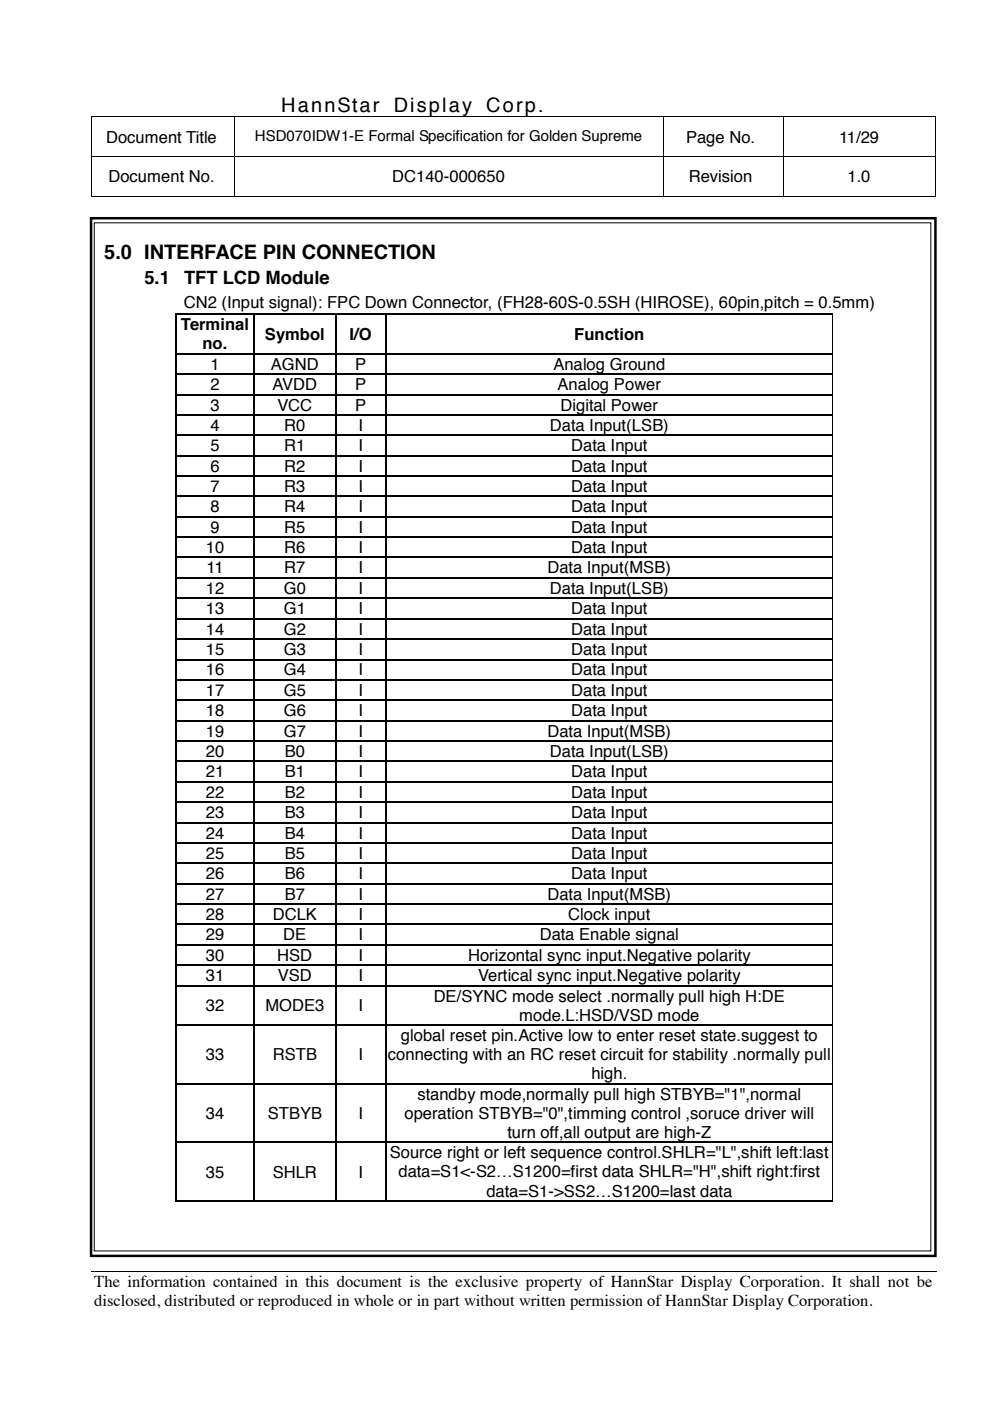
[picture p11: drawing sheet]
<svg xmlns="http://www.w3.org/2000/svg" width="210mm" height="297mm" viewBox="0 0 210 297" stroke-linecap="round" stroke-linejoin="round" font-family="sans-serif">
<defs><g id="words">
<g font-size="4.2">
<text x="59.6" y="23.8">HannStar</text>
<text x="83.5" y="23.8">Display</text>
<text x="103.1" y="23.8">Corp.</text>
<text x="22.1" y="54.9">5.0 INTERFACE PIN CONNECTION</text>
</g>
<g font-size="3.9">
<text x="30.6" y="60.2">5.1</text>
<text x="39.1" y="60.2">TFT LCD Module</text>
</g>
<g font-size="3.5">
<text x="22.5" y="30.2">Document Title</text>
<text x="145.5" y="30.2">Page No.</text>
<text x="177.9" y="30.2">11/29</text>
<text x="23" y="38.7">Document No.</text>
<text x="83.2" y="38.7">DC140-000650</text>
<text x="146" y="38.7">Revision</text>
<text x="179.7" y="38.7">1.0</text>
<text x="39" y="65.4">CN2 (Input signal): FPC Down Connector, (FH28-60S-0.5SH (HIROSE), 60pin,pitch = 0.5mm)</text>
<text x="38.4" y="70">Terminal</text>
<text x="42.9" y="74">no.</text>
<text x="56.2" y="72">Symbol</text>
<text x="74.1" y="72">I/O</text>
<text x="121.8" y="72">Function</text>
<text x="44.6" y="78.4">1</text>
<text x="44.6" y="82.7">2</text>
<text x="57.4" y="78.4">AGND</text>
<text x="57.8" y="82.7">AVDD</text>
<text x="75.3" y="82.7">P</text>
<text x="75.3" y="78.4">P</text>
<text x="117.4" y="78.4">Analog Ground</text>
<text x="118.2" y="82.7">Analog Power</text>
<text x="44.6" y="87">3</text>
<text x="58.8" y="87">VCC</text>
<text x="75.3" y="87">P</text>
<text x="118.8" y="87">Digital Power</text>
<text x="44.6" y="91.4">4</text>
<text x="44.6" y="95.7">5</text>
<text x="60.3" y="91.4">R0</text>
<text x="60.3" y="95.7">R1</text>
<text x="76" y="91.4">I</text>
<text x="76" y="95.7">I</text>
<text x="116.6" y="91.4">Data Input(LSB)</text>
<text x="121.1" y="95.7">Data Input</text>
<text x="44.6" y="100">6</text>
<text x="60.3" y="100">R2</text>
<text x="76" y="100">I</text>
<text x="121.1" y="100">Data Input</text>
<text x="44.6" y="104.3">7</text>
<text x="60.3" y="104.3">R3</text>
<text x="76" y="104.3">I</text>
<text x="121.1" y="104.3">Data Input</text>
<text x="44.6" y="108.6">8</text>
<text x="44.6" y="112.9">9</text>
<text x="60.3" y="108.6">R4</text>
<text x="60.3" y="112.9">R5</text>
<text x="76" y="108.6">I</text>
<text x="76" y="112.9">I</text>
<text x="121.1" y="108.6">Data Input</text>
<text x="121.1" y="112.9">Data Input</text>
<text x="43.6" y="117.3">10</text>
<text x="60.3" y="117.3">R6</text>
<text x="76" y="117.3">I</text>
<text x="121.1" y="117.3">Data Input</text>
<text x="43.6" y="125.9">12</text>
<text x="43.8" y="121.6">11</text>
<text x="60.2" y="125.9">G0</text>
<text x="60.3" y="121.6">R7</text>
<text x="76" y="121.6">I</text>
<text x="76" y="125.9">I</text>
<text x="116.1" y="121.6">Data Input(MSB)</text>
<text x="116.6" y="125.9">Data Input(LSB)</text>
<text x="43.6" y="130.3">13</text>
<text x="60.2" y="130.3">G1</text>
<text x="76" y="130.3">I</text>
<text x="121.1" y="130.3">Data Input</text>
<text x="43.6" y="134.6">14</text>
<text x="60.2" y="134.6">G2</text>
<text x="76" y="134.6">I</text>
<text x="121.1" y="134.6">Data Input</text>
<text x="43.6" y="138.9">15</text>
<text x="43.6" y="143.2">16</text>
<text x="60.2" y="138.9">G3</text>
<text x="60.2" y="143.2">G4</text>
<text x="76" y="138.9">I</text>
<text x="76" y="143.2">I</text>
<text x="121.1" y="138.9">Data Input</text>
<text x="121.1" y="143.2">Data Input</text>
<text x="43.6" y="147.5">17</text>
<text x="60.2" y="147.5">G5</text>
<text x="76" y="147.5">I</text>
<text x="121.1" y="147.5">Data Input</text>
<text x="43.6" y="151.8">18</text>
<text x="60.2" y="151.8">G6</text>
<text x="76" y="151.8">I</text>
<text x="121.1" y="151.8">Data Input</text>
<text x="43.6" y="156.2">19</text>
<text x="43.6" y="160.5">20</text>
<text x="60.2" y="156.2">G7</text>
<text x="60.4" y="160.5">B0</text>
<text x="76" y="160.5">I</text>
<text x="76" y="156.2">I</text>
<text x="116.1" y="156.2">Data Input(MSB)</text>
<text x="116.6" y="160.5">Data Input(LSB)</text>
<text x="43.6" y="164.8">21</text>
<text x="60.4" y="164.8">B1</text>
<text x="76" y="164.8">I</text>
<text x="121.1" y="164.8">Data Input</text>
<text x="43.6" y="169.1">22</text>
<text x="43.6" y="173.4">23</text>
<text x="60.4" y="169.1">B2</text>
<text x="60.4" y="173.4">B3</text>
<text x="76" y="169.1">I</text>
<text x="76" y="173.4">I</text>
<text x="121.1" y="169.1">Data Input</text>
<text x="121.1" y="173.4">Data Input</text>
<text x="43.6" y="177.8">24</text>
<text x="60.4" y="177.8">B4</text>
<text x="76" y="177.8">I</text>
<text x="121.1" y="177.8">Data Input</text>
<text x="43.6" y="182.1">25</text>
<text x="60.4" y="182.1">B5</text>
<text x="76" y="182.1">I</text>
<text x="121.1" y="182.1">Data Input</text>
<text x="43.6" y="186.4">26</text>
<text x="43.6" y="190.8">27</text>
<text x="60.4" y="186.4">B6</text>
<text x="60.4" y="190.8">B7</text>
<text x="76" y="186.4">I</text>
<text x="76" y="190.8">I</text>
<text x="116.1" y="190.8">Data Input(MSB)</text>
<text x="121.1" y="186.4">Data Input</text>
<text x="43.6" y="195.1">28</text>
<text x="57.8" y="195.1">DCLK</text>
<text x="76" y="195.1">I</text>
<text x="120.5" y="195.1">Clock input</text>
<text x="43.6" y="199.4">29</text>
<text x="43.6" y="203.7">30</text>
<text x="58.8" y="203.7">HSD</text>
<text x="60.1" y="199.4">DE</text>
<text x="76" y="203.7">I</text>
<text x="76" y="199.4">I</text>
<text x="99.2" y="203.7">Horizontal sync input.Negative polarity</text>
<text x="114.4" y="199.4">Data Enable signal</text>
<text x="43.6" y="208">31</text>
<text x="58.9" y="208">VSD</text>
<text x="76" y="208">I</text>
<text x="101.4" y="208">Vertical sync input.Negative polarity</text>
<text x="43.6" y="214.4">32</text>
<text x="56.3" y="214.4">MODE3</text>
<text x="76" y="214.4">I</text>
<text x="91.9" y="212.3">DE/SYNC mode select .normally pull high H:DE</text>
<text x="85" y="220.7">global reset pin.Active low to enter reset state.suggest to</text>
<text x="110.1" y="216.4">mode.L:HSD/VSD mode</text>
<text x="43.6" y="224.8">33</text>
<text x="57.8" y="224.8">RSTB</text>
<text x="76" y="224.8">I</text>
<text x="82.3" y="224.8">connecting with an RC reset circuit for stability .normally pull</text>
<text x="88.5" y="233.2">standby mode,normally pull high STBYB=&quot;1&quot;,normal</text>
<text x="125.4" y="228.9">high.</text>
<text x="43.6" y="237.2">34</text>
<text x="56.8" y="237.2">STBYB</text>
<text x="76" y="237.2">I</text>
<text x="85.8" y="237.2">operation STBYB=&quot;0&quot;,timming control ,soruce driver will</text>
<text x="82.7" y="245.6">Source right or left sequence control.SHLR=&quot;L&quot;,shift left:last</text>
<text x="107.6" y="241.3">turn off,all output are high-Z</text>
<text x="43.6" y="249.7">35</text>
<text x="57.8" y="249.7">SHLR</text>
<text x="76" y="249.7">I</text>
<text x="84.5" y="249.6">data=S1&lt;-S2…S1200=first data SHLR=&quot;H&quot;,shift right:first</text>
<text x="103.1" y="253.7">data=S1-&gt;SS2…S1200=last data</text>
<text x="20" y="272.9">The information contained in this document is the exclusive property of HannStar Display Corporation. It shall not be</text>
<text x="20" y="277">disclosed, distributed or reproduced in whole or in part without written permission of HannStar Display Corporation.</text>
</g>
<text font-size="3.2" x="54.1" y="29.9">HSD070IDW1-E Formal Specification for Golden Supreme</text>
</g></defs>
<g fill="#000">
<path d="M19.4 24.7h.2v.1h-.2zM19.4 33.1h.2v.2h-.2zM49.5 24.7h.2v.1h-.2zM49.5 33.1h.2v.2h-.2zM59.1 24.7h.1v.1h-.1zM140.5 24.7h.2v.1h-.2zM140.5 33.1h.2v.2h-.2zM165.9 24.7h.2v.1h-.2zM165.9 33.1h.2v.2h-.2zM198.2 24.7h.1v.1h-.1zM198.2 33.1h.1v.2h-.1zM19.4 41.7h.2v.1h-.2z"/>
<path d="M49.5 41.7h.2v.1h-.2zM140.5 41.7h.2v.1h-.2zM165.9 41.7h.2v.1h-.2zM198.2 41.7h.1v.1h-.1zM198.5 269.6v.1z"/>
</g>
<g fill="none" stroke="#000" stroke-width=".21">
<path d="M19.5 24.8v8.3M19.5 33.3v8.4M19.6 24.8h29.9M19.6 33.2h29.9M49.6 24.8v8.3M49.6 33.3v8.4M49.7 24.8h9.4M49.7 33.2h90.8M59.2 24.8h81.3M140.6 24.8v8.3M140.6 33.3v8.4M140.7 24.8h25.2"/>
<path d="M140.7 33.2h25.2M166 24.8v8.3M166 33.3v8.4M166.1 24.8h32.1M166.1 33.2h32.1M198.2 24.8v8.3M198.2 33.3v8.4M19.6 41.7h29.9M49.7 41.7h90.8M140.7 41.7h25.2M166.1 41.7h32.1M19.5 269.7h179"/>
</g>
<g fill="#fff">
<path d="M19.2 277.9l179.3 .1z"/>
<path d="M198.5 269.7v8.2z"/>
<path d="M198.5 277.9v.1z"/>
</g>
<path d="M19.3 46.3h179v220h-179z" fill="none" stroke="#000" stroke-width=".53"/>
<path d="M20 47.2h177.4v218h-177.4z" fill-rule="evenodd" fill="#fff"/>
<g fill="none" stroke="#000" stroke-width=".21">
<path d="M20 47.2h177.4v218h-177.4zM176.6 66.8v8.1M176.6 75.1v4.1M176.6 79.5v4M176.6 83.8v4M176.6 88.1v4.1M176.6 92.4v4.1M176.6 96.7v4.1M176.6 101v4.1M176.6 105.4v4M176.6 109.7v4M176.6 114v4.1"/>
<path d="M176.6 118.3v4.1M176.6 122.7v4M176.6 127v4.1M176.6 131.3v4.1M176.6 135.6v4.1M176.6 140v4M176.6 144.3v4M176.6 148.6v4.1M176.6 152.9v4.1M176.6 157.2v4.1M176.6 161.5v4.1M176.6 165.9v4"/>
<path d="M176.6 170.2v4.1M176.6 174.5v4.1M176.6 178.9v4M176.6 183.2v4M176.6 187.5v4.1M176.6 191.8v4.1M176.6 196.1v4.1M176.6 200.4v4.1M176.6 204.8v4M176.6 209.1v8.1M176.6 217.5v12.2M176.6 229.9v12.2"/>
<path d="M176.6 242.4v12.2"/>
</g>
<g fill="#000">
<path d="M37.2 66.5h.2v.3h-.2zM37.2 74.9h.2v.2h-.2zM37.2 79.2h.2v.3h-.2zM53.7 66.5h.3v.3h-.3zM53.7 74.9h.3v.2h-.3zM53.7 79.2h.3v.3h-.3zM71 66.5h.3v.3h-.3zM71 74.9h.3v.2h-.3zM71 79.2h.3v.3h-.3zM81.6 66.5h.3v.3h-.3zM81.6 74.9h.3v.2h-.3zM81.6 79.2h.3v.3h-.3z"/>
<path d="M176.5 66.5h.2v.3h-.2zM176.5 74.9h.2v.2h-.2zM176.5 79.2h.2v.3h-.2zM37.2 83.5h.2v.3h-.2zM37.2 87.8h.2v.3h-.2zM37.2 92.2h.2v.2h-.2zM37.2 96.5h.2v.2h-.2zM53.7 83.5h.3v.3h-.3zM53.7 87.8h.3v.3h-.3zM53.7 92.2h.3v.2h-.3zM53.7 96.5h.3v.2h-.3zM71 83.5h.3v.3h-.3z"/>
<path d="M71 87.8h.3v.3h-.3zM71 92.2h.3v.2h-.3zM71 96.5h.3v.2h-.3zM81.6 83.5h.3v.3h-.3zM81.6 87.8h.3v.3h-.3zM81.6 92.2h.3v.2h-.3zM81.6 96.5h.3v.2h-.3zM176.5 83.5h.2v.3h-.2zM176.5 87.8h.2v.3h-.2zM176.5 92.2h.2v.2h-.2zM176.5 96.5h.2v.2h-.2zM37.2 100.8h.2v.2h-.2z"/>
<path d="M37.2 105.1h.2v.3h-.2zM37.2 109.4h.2v.3h-.2zM37.2 113.7h.2v.3h-.2zM37.2 118.1h.2v.2h-.2zM53.7 100.8h.3v.2h-.3zM53.7 105.1h.3v.3h-.3zM53.7 109.4h.3v.3h-.3zM53.7 113.7h.3v.3h-.3zM53.7 118.1h.3v.2h-.3zM71 100.8h.3v.2h-.3zM71 105.1h.3v.3h-.3zM71 109.4h.3v.3h-.3z"/>
<path d="M71 113.7h.3v.3h-.3zM71 118.1h.3v.2h-.3zM81.6 100.8h.3v.2h-.3zM81.6 105.1h.3v.3h-.3zM81.6 109.4h.3v.3h-.3zM81.6 113.7h.3v.3h-.3zM81.6 118.1h.3v.2h-.3zM176.5 100.8h.2v.2h-.2zM176.5 105.1h.2v.3h-.2zM176.5 109.4h.2v.3h-.2zM176.5 113.7h.2v.3h-.2zM176.5 118.1h.2v.2h-.2z"/>
<path d="M37.2 122.4h.2v.3h-.2zM37.2 126.7h.2v.3h-.2zM37.2 131.1h.2v.2h-.2zM37.2 135.4h.2v.2h-.2zM37.2 139.7h.2v.3h-.2zM53.7 122.4h.3v.3h-.3zM53.7 126.7h.3v.3h-.3zM53.7 131.1h.3v.2h-.3zM53.7 135.4h.3v.2h-.3zM53.7 139.7h.3v.3h-.3zM71 122.4h.3v.3h-.3zM71 126.7h.3v.3h-.3z"/>
<path d="M71 131.1h.3v.2h-.3zM71 135.4h.3v.2h-.3zM71 139.7h.3v.3h-.3zM81.6 122.4h.3v.3h-.3zM81.6 126.7h.3v.3h-.3zM81.6 131.1h.3v.2h-.3zM81.6 135.4h.3v.2h-.3zM81.6 139.7h.3v.3h-.3zM176.5 122.4h.2v.3h-.2zM176.5 126.7h.2v.3h-.2zM176.5 131.1h.2v.2h-.2zM176.5 135.4h.2v.2h-.2z"/>
<path d="M176.5 139.7h.2v.3h-.2zM37.2 144h.2v.3h-.2zM37.2 148.3h.2v.3h-.2zM37.2 152.7h.2v.2h-.2zM37.2 157h.2v.2h-.2zM53.7 144h.3v.3h-.3zM53.7 148.3h.3v.3h-.3zM53.7 152.7h.3v.2h-.3zM53.7 157h.3v.2h-.3zM71 144h.3v.3h-.3zM71 148.3h.3v.3h-.3zM71 152.7h.3v.2h-.3z"/>
<path d="M71 157h.3v.2h-.3zM81.6 144h.3v.3h-.3zM81.6 148.3h.3v.3h-.3zM81.6 152.7h.3v.2h-.3zM81.6 157h.3v.2h-.3zM176.5 144h.2v.3h-.2zM176.5 148.3h.2v.3h-.2zM176.5 152.7h.2v.2h-.2zM176.5 157h.2v.2h-.2zM37.2 161.3h.2v.2h-.2zM37.2 165.6h.2v.3h-.2zM37.2 169.9h.2v.3h-.2z"/>
<path d="M37.2 174.3h.2v.2h-.2zM37.2 178.6h.2v.3h-.2zM53.7 161.3h.3v.2h-.3zM53.7 165.6h.3v.3h-.3zM53.7 169.9h.3v.3h-.3zM53.7 174.3h.3v.2h-.3zM53.7 178.6h.3v.3h-.3zM71 161.3h.3v.2h-.3zM71 165.6h.3v.3h-.3zM71 169.9h.3v.3h-.3zM71 174.3h.3v.2h-.3zM71 178.6h.3v.3h-.3z"/>
<path d="M81.6 161.3h.3v.2h-.3zM81.6 165.6h.3v.3h-.3zM81.6 169.9h.3v.3h-.3zM81.6 174.3h.3v.2h-.3zM81.6 178.6h.3v.3h-.3zM176.5 161.3h.2v.2h-.2zM176.5 165.6h.2v.3h-.2zM176.5 169.9h.2v.3h-.2zM176.5 174.3h.2v.2h-.2zM176.5 178.6h.2v.3h-.2zM37.2 182.9h.2v.3h-.2zM37.2 187.2h.2v.3h-.2z"/>
<path d="M37.2 191.6h.2v.2h-.2zM37.2 195.9h.2v.2h-.2zM53.7 182.9h.3v.3h-.3zM53.7 187.2h.3v.3h-.3zM53.7 191.6h.3v.2h-.3zM53.7 195.9h.3v.2h-.3zM71 182.9h.3v.3h-.3zM71 187.2h.3v.3h-.3zM71 191.6h.3v.2h-.3zM71 195.9h.3v.2h-.3zM81.6 182.9h.3v.3h-.3zM81.6 187.2h.3v.3h-.3z"/>
<path d="M81.6 191.6h.3v.2h-.3zM81.6 195.9h.3v.2h-.3zM176.5 182.9h.2v.3h-.2zM176.5 187.2h.2v.3h-.2zM176.5 191.6h.2v.2h-.2zM176.5 195.9h.2v.2h-.2zM37.2 200.2h.2v.2h-.2zM37.2 204.5h.2v.3h-.2zM37.2 208.8h.2v.3h-.2zM37.2 217.2h.2v.3h-.2zM53.7 200.2h.3v.2h-.3zM53.7 204.5h.3v.3h-.3z"/>
<path d="M53.7 208.8h.3v.3h-.3zM53.7 217.2h.3v.3h-.3zM71 200.2h.3v.2h-.3zM71 204.5h.3v.3h-.3zM71 208.8h.3v.3h-.3zM71 217.2h.3v.3h-.3zM81.6 200.2h.3v.2h-.3zM81.6 204.5h.3v.3h-.3zM81.6 208.8h.3v.3h-.3zM81.6 217.2h.3v.3h-.3zM176.5 200.2h.2v.2h-.2zM176.5 204.5h.2v.3h-.2z"/>
<path d="M176.5 208.8h.2v.3h-.2zM176.5 217.2h.2v.3h-.2zM37.2 229.7h.2v.2h-.2zM53.7 229.7h.3v.2h-.3zM71 229.7h.3v.2h-.3zM81.6 229.7h.3v.2h-.3zM176.5 229.7h.2v.2h-.2zM37.2 242.1h.2v.3h-.2zM37.2 254.6h.2v.2h-.2zM53.7 242.1h.3v.3h-.3zM53.7 254.6h.3v.2h-.3zM71 242.1h.3v.3h-.3z"/>
<path d="M71 254.6h.3v.2h-.3zM81.6 242.1h.3v.3h-.3zM81.6 254.6h.3v.2h-.3zM176.5 242.1h.2v.3h-.2zM176.5 254.6h.2v.2h-.2z"/>
</g>
<g fill="none" stroke="#000" stroke-width=".25">
<path d="M37.3 66.8v8.1M37.3 75.1v4.1M37.3 79.5v4M37.4 66.6h16.3M37.4 75h16.3M37.4 79.3h16.3M53.8 66.8v8.1M53.8 75.1v4.1M53.8 79.5v4M54 66.6h17M54 75h17M54 79.3h17"/>
<path d="M71.2 66.8v8.1M71.2 75.1v4.1M71.2 79.5v4M71.3 66.6h10.3M71.3 75h10.3M71.3 79.3h10.3M81.7 66.8v8.1M81.7 75.1v4.1M81.7 79.5v4M81.9 66.6h94.6M81.9 75h94.6M81.9 79.3h94.6"/>
<path d="M37.3 83.8v4M37.3 88.1v4.1M37.3 92.4v4.1M37.3 96.7v4.1M37.4 83.7h16.3M37.4 88h16.3M37.4 92.3h16.3M37.4 96.6h16.3M53.8 83.8v4M53.8 88.1v4.1M53.8 92.4v4.1M53.8 96.7v4.1"/>
<path d="M54 83.7h17M54 88h17M54 92.3h17M54 96.6h17M71.2 83.8v4M71.2 88.1v4.1M71.2 92.4v4.1M71.2 96.7v4.1M71.3 83.7h10.3M71.3 88h10.3M71.3 92.3h10.3M71.3 96.6h10.3"/>
<path d="M81.7 83.8v4M81.7 88.1v4.1M81.7 92.4v4.1M81.7 96.7v4.1M81.9 83.7h94.6M81.9 88h94.6M81.9 92.3h94.6M81.9 96.6h94.6M37.3 101v4.1M37.3 105.4v4M37.3 109.7v4M37.3 114v4.1"/>
<path d="M37.3 118.3v4.1M37.4 100.9h16.3M37.4 105.2h16.3M37.4 109.6h16.3M37.4 113.9h16.3M37.4 118.2h16.3M53.8 101v4.1M53.8 105.4v4M53.8 109.7v4M53.8 114v4.1M53.8 118.3v4.1M54 100.9h17"/>
<path d="M54 105.2h17M54 109.6h17M54 113.9h17M54 118.2h17M71.2 101v4.1M71.2 105.4v4M71.2 109.7v4M71.2 114v4.1M71.2 118.3v4.1M71.3 100.9h10.3M71.3 105.2h10.3M71.3 109.6h10.3"/>
<path d="M71.3 113.9h10.3M71.3 118.2h10.3M81.7 101v4.1M81.7 105.4v4M81.7 109.7v4M81.7 114v4.1M81.7 118.3v4.1M81.9 100.9h94.6M81.9 105.2h94.6M81.9 109.6h94.6M81.9 113.9h94.6M81.9 118.2h94.6"/>
<path d="M37.3 122.7v4M37.3 127v4.1M37.3 131.3v4.1M37.3 135.6v4.1M37.3 140v4M37.4 122.6h16.3M37.4 126.9h16.3M37.4 131.2h16.3M37.4 135.5h16.3M37.4 139.8h16.3M53.8 122.7v4M53.8 127v4.1"/>
<path d="M53.8 131.3v4.1M53.8 135.6v4.1M53.8 140v4M54 122.6h17M54 126.9h17M54 131.2h17M54 135.5h17M54 139.8h17M71.2 122.7v4M71.2 127v4.1M71.2 131.3v4.1M71.2 135.6v4.1"/>
<path d="M71.2 140v4M71.3 122.6h10.3M71.3 126.9h10.3M71.3 131.2h10.3M71.3 135.5h10.3M71.3 139.8h10.3M81.7 122.7v4M81.7 127v4.1M81.7 131.3v4.1M81.7 135.6v4.1M81.7 140v4M81.9 122.6h94.6"/>
<path d="M81.9 126.9h94.6M81.9 131.2h94.6M81.9 135.5h94.6M81.9 139.8h94.6M37.3 144.3v4M37.3 148.6v4.1M37.3 152.9v4.1M37.3 157.2v4.1M37.4 144.1h16.3M37.4 148.5h16.3M37.4 152.8h16.3M37.4 157.1h16.3"/>
<path d="M53.8 144.3v4M53.8 148.6v4.1M53.8 152.9v4.1M53.8 157.2v4.1M54 144.1h17M54 148.5h17M54 152.8h17M54 157.1h17M71.2 144.3v4M71.2 148.6v4.1M71.2 152.9v4.1M71.2 157.2v4.1"/>
<path d="M71.3 144.1h10.3M71.3 148.5h10.3M71.3 152.8h10.3M71.3 157.1h10.3M81.7 144.3v4M81.7 148.6v4.1M81.7 152.9v4.1M81.7 157.2v4.1M81.9 144.1h94.6M81.9 148.5h94.6M81.9 152.8h94.6M81.9 157.1h94.6"/>
<path d="M37.3 161.5v4.1M37.3 165.9v4M37.3 170.2v4.1M37.3 174.5v4.1M37.3 178.9v4M37.4 161.4h16.3M37.4 165.7h16.3M37.4 170.1h16.3M37.4 174.4h16.3M37.4 178.7h16.3M53.8 161.5v4.1M53.8 165.9v4"/>
<path d="M53.8 170.2v4.1M53.8 174.5v4.1M53.8 178.9v4M54 161.4h17M54 165.7h17M54 170.1h17M54 174.4h17M54 178.7h17M71.2 161.5v4.1M71.2 165.9v4M71.2 170.2v4.1M71.2 174.5v4.1"/>
<path d="M71.2 178.9v4M71.3 161.4h10.3M71.3 165.7h10.3M71.3 170.1h10.3M71.3 174.4h10.3M71.3 178.7h10.3M81.7 161.5v4.1M81.7 165.9v4M81.7 170.2v4.1M81.7 174.5v4.1M81.7 178.9v4M81.9 161.4h94.6"/>
<path d="M81.9 165.7h94.6M81.9 170.1h94.6M81.9 174.4h94.6M81.9 178.7h94.6M37.3 183.2v4M37.3 187.5v4.1M37.3 191.8v4.1M37.3 196.1v4.1M37.4 183h16.3M37.4 187.4h16.3M37.4 191.7h16.3M37.4 196h16.3"/>
<path d="M53.8 183.2v4M53.8 187.5v4.1M53.8 191.8v4.1M53.8 196.1v4.1M54 183h17M54 187.4h17M54 191.7h17M54 196h17M71.2 183.2v4M71.2 187.5v4.1M71.2 191.8v4.1M71.2 196.1v4.1"/>
<path d="M71.3 183h10.3M71.3 187.4h10.3M71.3 191.7h10.3M71.3 196h10.3M81.7 183.2v4M81.7 187.5v4.1M81.7 191.8v4.1M81.7 196.1v4.1M81.9 183h94.6M81.9 187.4h94.6M81.9 191.7h94.6M81.9 196h94.6"/>
<path d="M37.3 200.4v4.1M37.3 204.8v4M37.3 209.1v8.1M37.3 217.5v12.2M37.4 200.3h16.3M37.4 204.6h16.3M37.4 209h16.3M37.4 217.3h16.3M53.8 200.4v4.1M53.8 204.8v4M53.8 209.1v8.1M53.8 217.5v12.2"/>
<path d="M54 200.3h17M54 204.6h17M54 209h17M54 217.3h17M71.2 200.4v4.1M71.2 204.8v4M71.2 209.1v8.1M71.2 217.5v12.2M71.3 200.3h10.3M71.3 204.6h10.3M71.3 209h10.3M71.3 217.3h10.3"/>
<path d="M81.7 200.4v4.1M81.7 204.8v4M81.7 209.1v8.1M81.7 217.5v12.2M81.9 200.3h94.6M81.9 204.6h94.6M81.9 209h94.6M81.9 217.3h94.6M37.3 229.9v12.2M37.4 229.8h16.3M53.8 229.9v12.2M54 229.8h17"/>
<path d="M71.2 229.9v12.2M71.3 229.8h10.3M81.7 229.9v12.2M81.9 229.8h94.6M37.3 242.4v12.2M37.4 242.2h16.3M37.4 254.7h16.3M53.8 242.4v12.2M54 242.2h17M54 254.7h17M71.2 242.4v12.2M71.3 242.2h10.3"/>
<path d="M71.3 254.7h10.3M81.7 242.4v12.2M81.9 242.2h94.6M81.9 254.7h94.6"/>
</g>
<use href="#words"/>
</svg>
